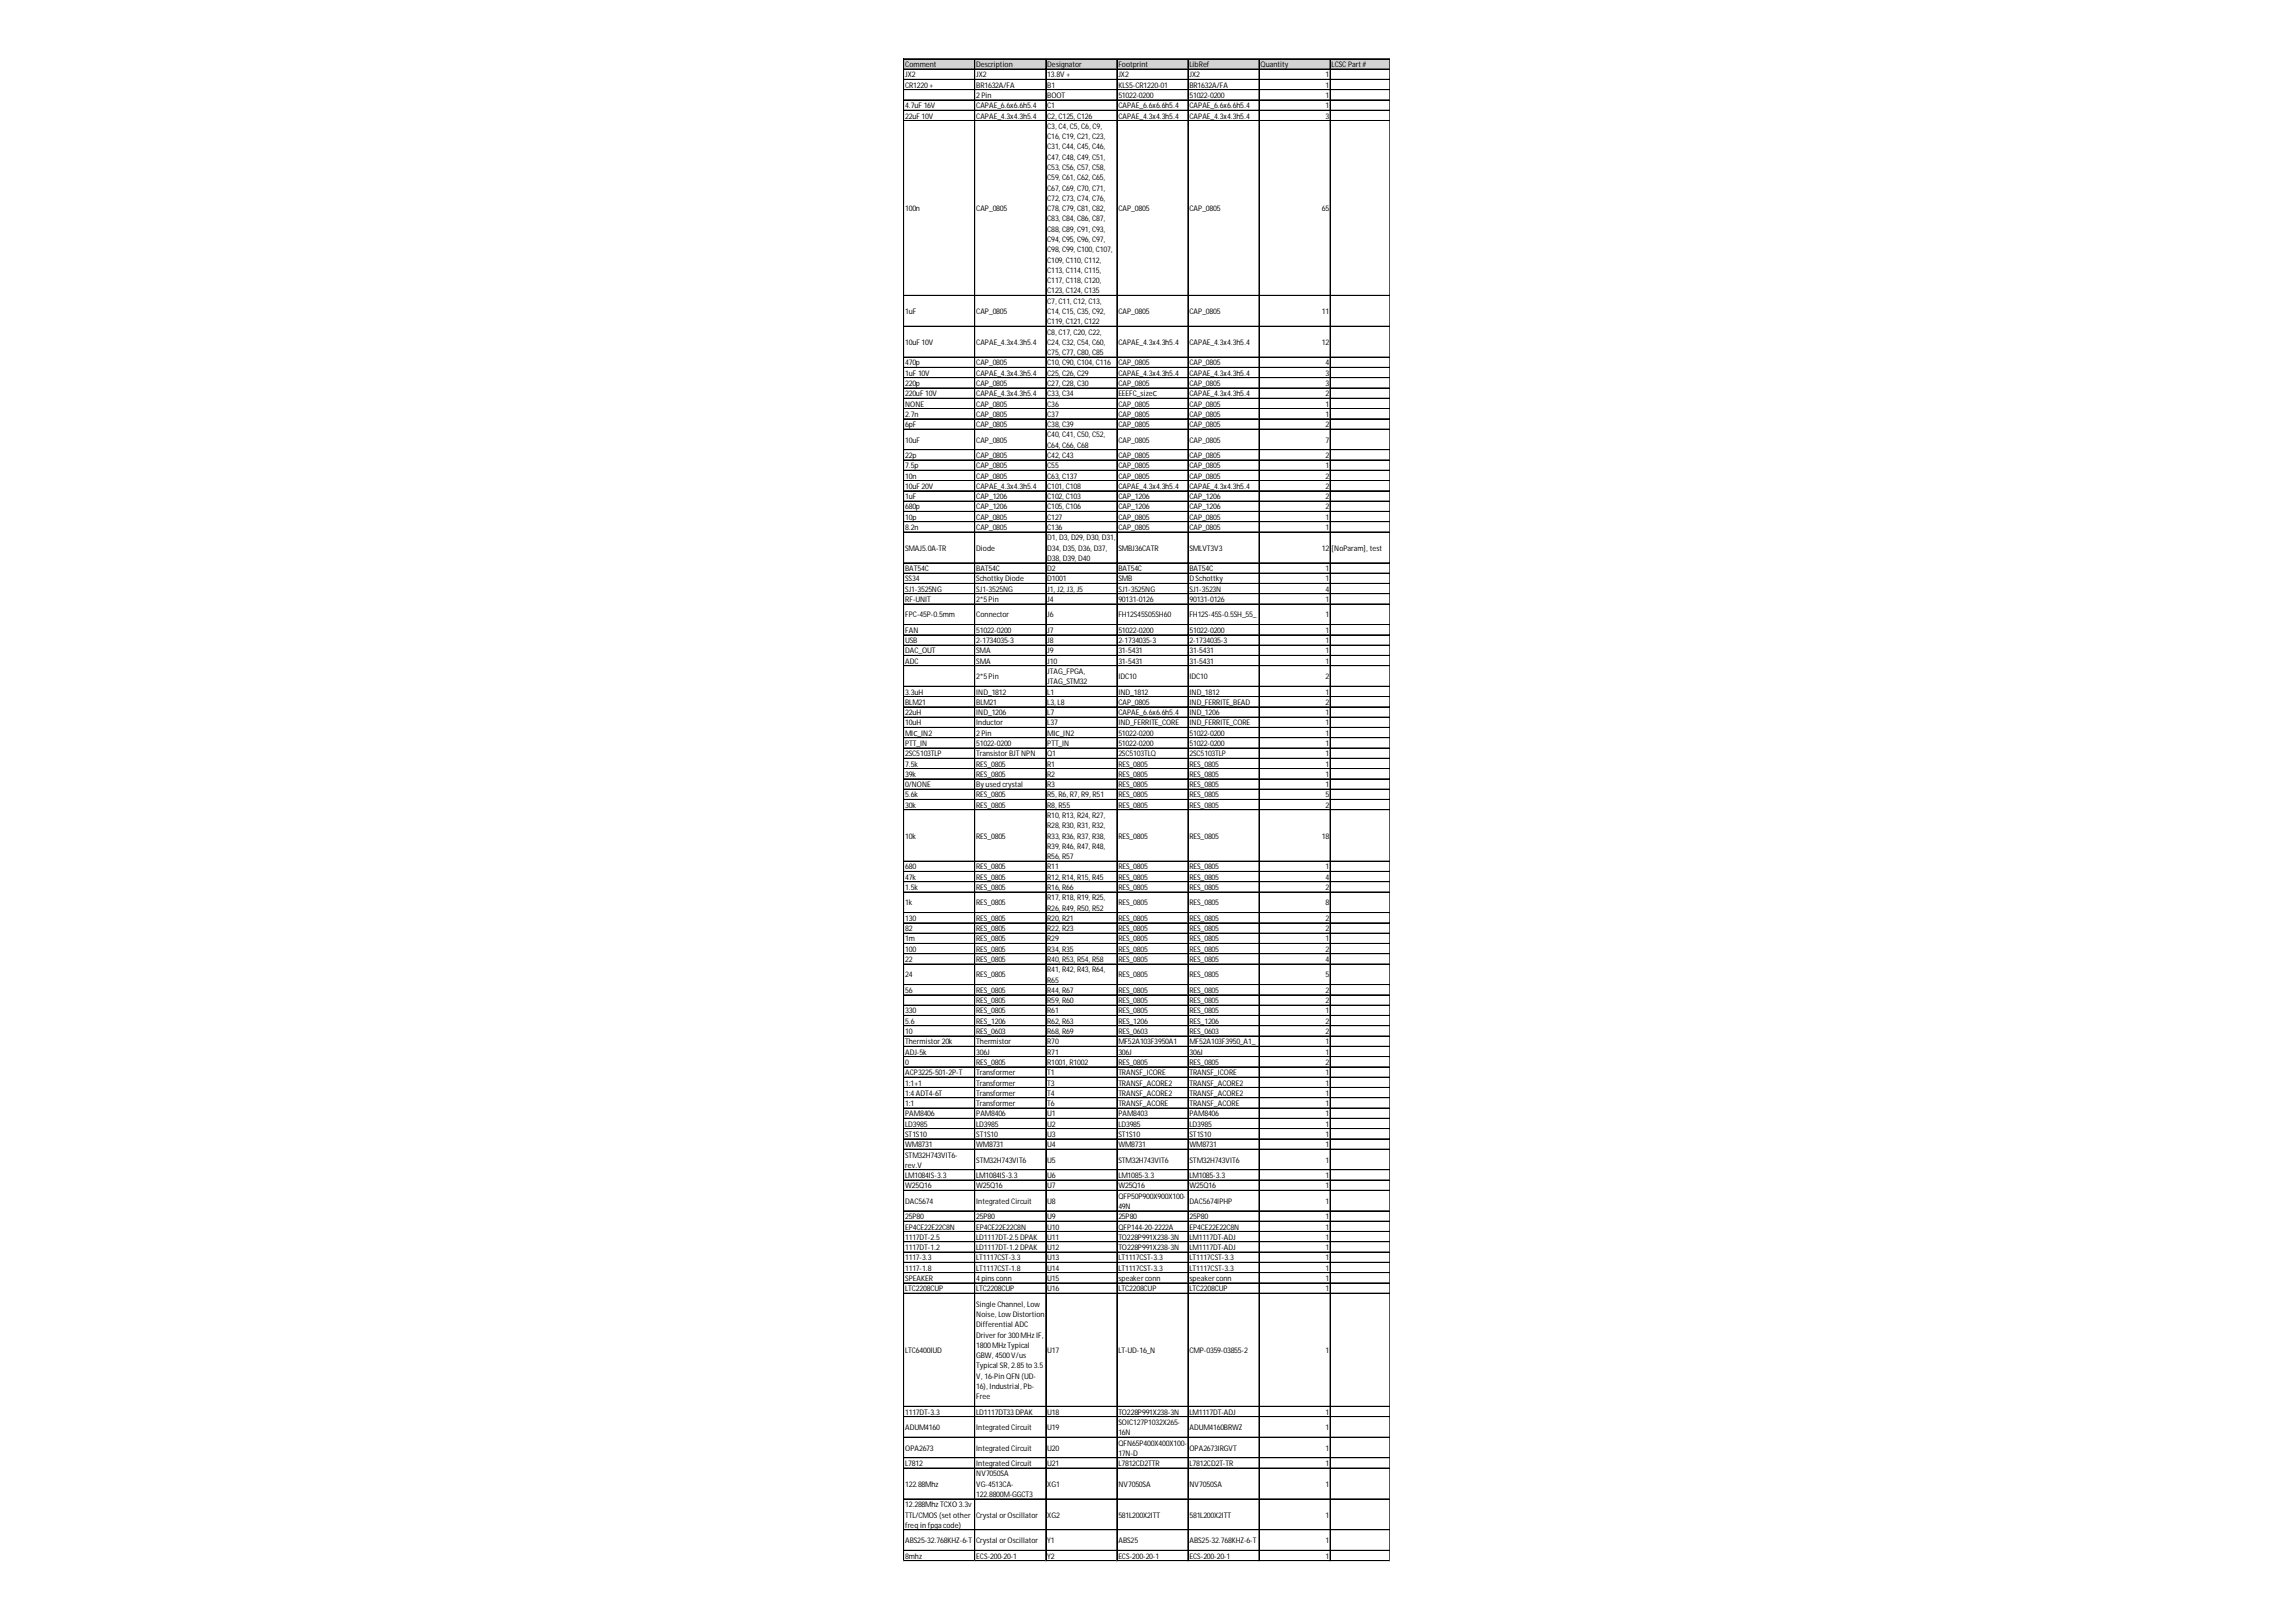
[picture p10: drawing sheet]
<svg xmlns="http://www.w3.org/2000/svg" width="297mm" height="210mm" viewBox="0 0 297 210" stroke-linecap="round" stroke-linejoin="round" font-family="sans-serif">
<defs><g id="words">
<g font-size="1">
<text x="117.1" y="8.7">Comment</text>
<text x="117.1" y="10">JX2</text>
<text x="117.1" y="11.3">CR1220+</text>
<text x="126.3" y="8.7">Description</text>
<text x="126.3" y="10">JX2</text>
<text x="126.3" y="11.3">BR1632A/FA</text>
<text x="135.5" y="8.7">Designator</text>
<text x="135.5" y="10">13.8V+</text>
<text x="135.5" y="11.3">B1</text>
<text x="144.7" y="8.7">Footprint</text>
<text x="144.7" y="10">JX2</text>
<text x="144.7" y="11.3">KLS5-CR1220-01</text>
<text x="153.9" y="8.7">LibRef</text>
<text x="153.9" y="10">JX2</text>
<text x="153.9" y="11.3">BR1632A/FA</text>
<text x="163.1" y="8.7">Quantity</text>
<text x="171.5" y="10">1</text>
<text x="171.5" y="11.3">1</text>
<text x="172.3" y="8.7">LCSCPart#</text>
<text x="117.1" y="14">4.7uF16V</text>
<text x="117.1" y="15.3">22uF10V</text>
<text x="126.3" y="12.7">2Pin</text>
<text x="126.3" y="14">CAPAE_6.6x6.6h5.4</text>
<text x="126.3" y="15.3">CAPAE_4.3x4.3h5.4</text>
<text x="135.5" y="12.7">BOOT</text>
<text x="135.5" y="14">C1</text>
<text x="135.5" y="15.3">C2, C125, C126</text>
<text x="135.5" y="16.7">C3, C4, C5, C6, C9,</text>
<text x="144.7" y="12.7">51022-0200</text>
<text x="144.7" y="14">CAPAE_6.6x6.6h5.4</text>
<text x="144.7" y="15.3">CAPAE_4.3x4.3h5.4</text>
<text x="153.9" y="12.7">51022-0200</text>
<text x="153.9" y="14">CAPAE_6.6x6.6h5.4</text>
<text x="153.9" y="15.3">CAPAE_4.3x4.3h5.4</text>
<text x="171.5" y="12.7">1</text>
<text x="171.5" y="14">1</text>
<text x="171.5" y="15.3">3</text>
<text x="135.5" y="18">C16, C19, C21, C23,</text>
<text x="135.5" y="19.3">C31, C44, C45, C46,</text>
<text x="135.5" y="20.7">C47, C48, C49, C51,</text>
<text x="135.5" y="22">C53, C56, C57, C58,</text>
<text x="135.5" y="23.3">C59, C61, C62, C65,</text>
<text x="117.1" y="27.3">100n</text>
<text x="126.3" y="27.3">CAP_0805</text>
<text x="135.5" y="24.7">C67, C69, C70, C71,</text>
<text x="135.5" y="26">C72, C73, C74, C76,</text>
<text x="135.5" y="27.3">C78, C79, C81, C82,</text>
<text x="135.5" y="28.7">C83, C84, C86, C87,</text>
<text x="135.5" y="30">C88, C89, C91, C93,</text>
<text x="144.7" y="27.3">CAP_0805</text>
<text x="153.9" y="27.3">CAP_0805</text>
<text x="171" y="27.3">65</text>
<text x="135.5" y="31.3">C94, C95, C96, C97,</text>
<text x="135.5" y="32.6">C98, C99, C100, C107,</text>
<text x="135.5" y="34">C109, C110, C112,</text>
<text x="135.5" y="35.3">C113, C114, C115,</text>
<text x="117.1" y="40.6">1uF</text>
<text x="126.3" y="40.6">CAP_0805</text>
<text x="135.5" y="36.6">C117, C118, C120,</text>
<text x="135.5" y="38">C123, C124, C135</text>
<text x="135.5" y="39.3">C7, C11, C12, C13,</text>
<text x="135.5" y="40.6">C14, C15, C35, C92,</text>
<text x="135.5" y="42">C119, C121, C122</text>
<text x="144.7" y="40.6">CAP_0805</text>
<text x="153.9" y="40.6">CAP_0805</text>
<text x="171" y="40.6">11</text>
<text x="117.1" y="44.6">10uF10V</text>
<text x="117.1" y="47.3">470p</text>
<text x="126.3" y="44.6">CAPAE_4.3x4.3h5.4</text>
<text x="126.3" y="47.3">CAP_0805</text>
<text x="135.5" y="43.3">C8, C17, C20, C22,</text>
<text x="135.5" y="44.6">C24, C32, C54, C60,</text>
<text x="135.5" y="46">C75, C77, C80, C85</text>
<text x="135.5" y="47.3">C10, C90, C104, C116</text>
<text x="144.7" y="44.6">CAPAE_4.3x4.3h5.4</text>
<text x="144.7" y="47.3">CAP_0805</text>
<text x="153.9" y="44.6">CAPAE_4.3x4.3h5.4</text>
<text x="153.9" y="47.3">CAP_0805</text>
<text x="171" y="44.6">12</text>
<text x="171.5" y="47.3">4</text>
<text x="117.1" y="48.6">1uF10V</text>
<text x="117.1" y="50">220p</text>
<text x="117.1" y="51.3">220uF10V</text>
<text x="117.1" y="52.6">NONE</text>
<text x="117.1" y="53.9">2.7n</text>
<text x="126.3" y="48.6">CAPAE_4.3x4.3h5.4</text>
<text x="126.3" y="50">CAP_0805</text>
<text x="126.3" y="51.3">CAPAE_4.3x4.3h5.4</text>
<text x="126.3" y="52.6">CAP_0805</text>
<text x="126.3" y="53.9">CAP_0805</text>
<text x="135.5" y="48.6">C25, C26, C29</text>
<text x="135.5" y="50">C27, C28, C30</text>
<text x="135.5" y="51.3">C33, C34</text>
<text x="135.5" y="52.6">C36</text>
<text x="135.5" y="53.9">C37</text>
<text x="144.7" y="48.6">CAPAE_4.3x4.3h5.4</text>
<text x="144.7" y="50">CAP_0805</text>
<text x="144.7" y="51.3">EEEFC_sizeС</text>
<text x="144.7" y="52.6">CAP_0805</text>
<text x="144.7" y="53.9">CAP_0805</text>
<text x="153.9" y="48.6">CAPAE_4.3x4.3h5.4</text>
<text x="153.9" y="50">CAP_0805</text>
<text x="153.9" y="51.3">CAPAE_4.3x4.3h5.4</text>
<text x="153.9" y="52.6">CAP_0805</text>
<text x="153.9" y="53.9">CAP_0805</text>
<text x="171.5" y="48.6">3</text>
<text x="171.5" y="50">3</text>
<text x="171.5" y="51.3">2</text>
<text x="171.5" y="52.6">1</text>
<text x="171.5" y="53.9">1</text>
<text x="117.1" y="55.3">6pF</text>
<text x="117.1" y="57.3">10uF</text>
<text x="117.1" y="59.3">22p</text>
<text x="126.3" y="55.3">CAP_0805</text>
<text x="126.3" y="57.3">CAP_0805</text>
<text x="126.3" y="59.3">CAP_0805</text>
<text x="135.5" y="55.3">C38, C39</text>
<text x="135.5" y="56.6">C40, C41, C50, C52,</text>
<text x="135.5" y="57.9">C64, C66, C68</text>
<text x="135.5" y="59.3">C42, C43</text>
<text x="144.7" y="55.3">CAP_0805</text>
<text x="144.7" y="57.3">CAP_0805</text>
<text x="144.7" y="59.3">CAP_0805</text>
<text x="153.9" y="55.3">CAP_0805</text>
<text x="153.9" y="57.3">CAP_0805</text>
<text x="153.9" y="59.3">CAP_0805</text>
<text x="171.5" y="55.3">2</text>
<text x="171.5" y="57.3">7</text>
<text x="171.5" y="59.3">2</text>
<text x="117.1" y="60.6">7.5p</text>
<text x="117.1" y="61.9">10n</text>
<text x="117.1" y="63.3">10uF20V</text>
<text x="117.1" y="64.6">1uF</text>
<text x="117.1" y="65.9">680p</text>
<text x="126.3" y="60.6">CAP_0805</text>
<text x="126.3" y="61.9">CAP_0805</text>
<text x="126.3" y="63.3">CAPAE_4.3x4.3h5.4</text>
<text x="126.3" y="64.6">CAP_1206</text>
<text x="126.3" y="65.9">CAP_1206</text>
<text x="135.5" y="60.6">C55</text>
<text x="135.5" y="61.9">C63, C137</text>
<text x="135.5" y="63.3">C101, C108</text>
<text x="135.5" y="64.6">C102, C103</text>
<text x="135.5" y="65.9">C105, C106</text>
<text x="144.7" y="60.6">CAP_0805</text>
<text x="144.7" y="61.9">CAP_0805</text>
<text x="144.7" y="63.3">CAPAE_4.3x4.3h5.4</text>
<text x="144.7" y="64.6">CAP_1206</text>
<text x="144.7" y="65.9">CAP_1206</text>
<text x="153.9" y="60.6">CAP_0805</text>
<text x="153.9" y="61.9">CAP_0805</text>
<text x="153.9" y="63.3">CAPAE_4.3x4.3h5.4</text>
<text x="153.9" y="64.6">CAP_1206</text>
<text x="153.9" y="65.9">CAP_1206</text>
<text x="171.5" y="60.6">1</text>
<text x="171.5" y="61.9">2</text>
<text x="171.5" y="63.3">2</text>
<text x="171.5" y="64.6">2</text>
<text x="171.5" y="65.9">2</text>
<text x="117.1" y="67.3">10p</text>
<text x="117.1" y="68.6">8.2n</text>
<text x="117.1" y="71.3">SMAJ5.0A-TR</text>
<text x="126.3" y="67.3">CAP_0805</text>
<text x="126.3" y="68.6">CAP_0805</text>
<text x="126.3" y="71.3">Diode</text>
<text x="135.5" y="67.3">C127</text>
<text x="135.5" y="68.6">C136</text>
<text x="135.5" y="69.9">D1, D3, D29, D30, D31,</text>
<text x="135.5" y="71.3">D34, D35, D36, D37,</text>
<text x="144.7" y="67.3">CAP_0805</text>
<text x="144.7" y="68.6">CAP_0805</text>
<text x="144.7" y="71.3">SMBJ36CATR</text>
<text x="153.9" y="67.3">CAP_0805</text>
<text x="153.9" y="68.6">CAP_0805</text>
<text x="153.9" y="71.3">SMLVT3V3</text>
<text x="171" y="71.3">12</text>
<text x="171.5" y="67.3">1</text>
<text x="171.5" y="68.6">1</text>
<text x="172.3" y="71.3">[NoParam], test</text>
<text x="117.1" y="73.9">BAT54C</text>
<text x="117.1" y="75.2">SS34</text>
<text x="117.1" y="76.6">SJ1-3525NG</text>
<text x="117.1" y="77.9">RF-UNIT</text>
<text x="126.3" y="73.9">BAT54C</text>
<text x="126.3" y="75.2">SchottkyDiode</text>
<text x="126.3" y="76.6">SJ1-3525NG</text>
<text x="126.3" y="77.9">2*5Pin</text>
<text x="135.5" y="72.6">D38, D39, D40</text>
<text x="135.5" y="73.9">D2</text>
<text x="135.5" y="75.2">D1001</text>
<text x="135.5" y="76.6">J1, J2, J3, J5</text>
<text x="135.5" y="77.9">J4</text>
<text x="144.7" y="73.9">BAT54C</text>
<text x="144.7" y="75.2">SMB</text>
<text x="144.7" y="76.6">SJ1-3525NG</text>
<text x="144.7" y="77.9">90131-0126</text>
<text x="153.9" y="73.9">BAT54C</text>
<text x="153.9" y="75.2">DSchottky</text>
<text x="153.9" y="76.6">SJ1-3523N</text>
<text x="153.9" y="77.9">90131-0126</text>
<text x="171.5" y="73.9">1</text>
<text x="171.5" y="75.2">1</text>
<text x="171.5" y="76.6">4</text>
<text x="171.5" y="77.9">1</text>
<text x="117.1" y="79.9">FPC-45P-0.5mm</text>
<text x="117.1" y="81.9">FAN</text>
<text x="117.1" y="83.2">USB</text>
<text x="126.3" y="79.9">Connector</text>
<text x="126.3" y="81.9">51022-0200</text>
<text x="126.3" y="83.2">2-1734035-3</text>
<text x="135.5" y="79.9">J6</text>
<text x="135.5" y="81.9">J7</text>
<text x="135.5" y="83.2">J8</text>
<text x="144.7" y="79.9">FH12S45S05SH60</text>
<text x="144.7" y="81.9">51022-0200</text>
<text x="144.7" y="83.2">2-1734035-3</text>
<text x="153.9" y="79.9">FH12S-45S-0.5SH_55_</text>
<text x="153.9" y="81.9">51022-0200</text>
<text x="153.9" y="83.2">2-1734035-3</text>
<text x="171.5" y="79.9">1</text>
<text x="171.5" y="81.9">1</text>
<text x="171.5" y="83.2">1</text>
<text x="117.1" y="84.6">DAC_OUT</text>
<text x="117.1" y="85.9">ADC</text>
<text x="117.1" y="89.9">3.3uH</text>
<text x="126.3" y="84.6">SMA</text>
<text x="126.3" y="85.9">SMA</text>
<text x="126.3" y="87.9">2*5Pin</text>
<text x="126.3" y="89.9">IND_1812</text>
<text x="135.5" y="84.6">J9</text>
<text x="135.5" y="85.9">J10</text>
<text x="135.5" y="87.2">JTAG_FPGA,</text>
<text x="135.5" y="88.6">JTAG_STM32</text>
<text x="135.5" y="89.9">L1</text>
<text x="144.7" y="84.6">31-5431</text>
<text x="144.7" y="85.9">31-5431</text>
<text x="144.7" y="87.9">IDC10</text>
<text x="144.7" y="89.9">IND_1812</text>
<text x="153.9" y="84.6">31-5431</text>
<text x="153.9" y="85.9">31-5431</text>
<text x="153.9" y="87.9">IDC10</text>
<text x="153.9" y="89.9">IND_1812</text>
<text x="171.5" y="84.6">1</text>
<text x="171.5" y="85.9">1</text>
<text x="171.5" y="87.9">2</text>
<text x="171.5" y="89.9">1</text>
<text x="117.1" y="91.2">BLM21</text>
<text x="117.1" y="92.6">22uH</text>
<text x="117.1" y="93.9">10uH</text>
<text x="117.1" y="95.2">MIС_IN2</text>
<text x="126.3" y="91.2">BLM21</text>
<text x="126.3" y="92.6">IND_1206</text>
<text x="126.3" y="93.9">Inductor</text>
<text x="126.3" y="95.2">2Pin</text>
<text x="135.5" y="91.2">L3, L8</text>
<text x="135.5" y="92.6">L7</text>
<text x="135.5" y="93.9">L37</text>
<text x="135.5" y="95.2">MIС_IN2</text>
<text x="144.7" y="91.2">CAP_0805</text>
<text x="144.7" y="92.6">CAPAE_6.6x6.6h5.4</text>
<text x="144.7" y="93.9">IND_FERRITE_CORE</text>
<text x="144.7" y="95.2">51022-0200</text>
<text x="153.9" y="91.2">IND_FERRITE_BEAD</text>
<text x="153.9" y="92.6">IND_1206</text>
<text x="153.9" y="93.9">IND_FERRITE_CORE</text>
<text x="153.9" y="95.2">51022-0200</text>
<text x="171.5" y="91.2">2</text>
<text x="171.5" y="92.6">1</text>
<text x="171.5" y="93.9">1</text>
<text x="171.5" y="95.2">1</text>
<text x="117.1" y="96.5">PTT_IN</text>
<text x="117.1" y="97.9">2SC5103TLP</text>
<text x="117.1" y="99.2">7.5k</text>
<text x="117.1" y="100.5">39k</text>
<text x="117.1" y="101.9">0/NONE</text>
<text x="126.3" y="96.5">51022-0200</text>
<text x="126.3" y="97.9">TransistorBJTNPN</text>
<text x="126.3" y="99.2">RES_0805</text>
<text x="126.3" y="100.5">RES_0805</text>
<text x="126.3" y="101.9">Byusedcrystal</text>
<text x="135.5" y="96.5">PTT_IN</text>
<text x="135.5" y="97.9">Q1</text>
<text x="135.5" y="99.2">R1</text>
<text x="135.5" y="100.5">R2</text>
<text x="135.5" y="101.9">R3</text>
<text x="144.7" y="96.5">51022-0200</text>
<text x="144.7" y="97.9">2SC5103TLQ</text>
<text x="144.7" y="99.2">RES_0805</text>
<text x="144.7" y="100.5">RES_0805</text>
<text x="144.7" y="101.9">RES_0805</text>
<text x="153.9" y="96.5">51022-0200</text>
<text x="153.9" y="97.9">2SC5103TLP</text>
<text x="153.9" y="99.2">RES_0805</text>
<text x="153.9" y="100.5">RES_0805</text>
<text x="153.9" y="101.9">RES_0805</text>
<text x="171.5" y="96.5">1</text>
<text x="171.5" y="97.9">1</text>
<text x="171.5" y="99.2">1</text>
<text x="171.5" y="100.5">1</text>
<text x="171.5" y="101.9">1</text>
<text x="117.1" y="103.2">5.6k</text>
<text x="117.1" y="104.5">30k</text>
<text x="126.3" y="103.2">RES_0805</text>
<text x="126.3" y="104.5">RES_0805</text>
<text x="135.5" y="103.2">R5, R6, R7, R9, R51</text>
<text x="135.5" y="104.5">R8, R55</text>
<text x="135.5" y="105.9">R10, R13, R24, R27,</text>
<text x="135.5" y="107.2">R28, R30, R31, R32,</text>
<text x="144.7" y="103.2">RES_0805</text>
<text x="144.7" y="104.5">RES_0805</text>
<text x="153.9" y="103.2">RES_0805</text>
<text x="153.9" y="104.5">RES_0805</text>
<text x="171.5" y="103.2">5</text>
<text x="171.5" y="104.5">2</text>
<text x="117.1" y="108.5">10k</text>
<text x="117.1" y="112.5">680</text>
<text x="117.1" y="113.9">47k</text>
<text x="126.3" y="108.5">RES_0805</text>
<text x="126.3" y="112.5">RES_0805</text>
<text x="126.3" y="113.9">RES_0805</text>
<text x="135.5" y="108.5">R33, R36, R37, R38,</text>
<text x="135.5" y="109.9">R39, R46, R47, R48,</text>
<text x="135.5" y="111.2">R56, R57</text>
<text x="135.5" y="112.5">R11</text>
<text x="135.5" y="113.9">R12, R14, R15, R45</text>
<text x="144.7" y="108.5">RES_0805</text>
<text x="144.7" y="112.5">RES_0805</text>
<text x="144.7" y="113.9">RES_0805</text>
<text x="153.9" y="108.5">RES_0805</text>
<text x="153.9" y="112.5">RES_0805</text>
<text x="153.9" y="113.9">RES_0805</text>
<text x="171" y="108.5">18</text>
<text x="171.5" y="112.5">1</text>
<text x="171.5" y="113.9">4</text>
<text x="117.1" y="115.2">1.5k</text>
<text x="117.1" y="117.2">1k</text>
<text x="117.1" y="119.2">130</text>
<text x="126.3" y="115.2">RES_0805</text>
<text x="126.3" y="117.2">RES_0805</text>
<text x="126.3" y="119.2">RES_0805</text>
<text x="135.5" y="115.2">R16, R66</text>
<text x="135.5" y="116.5">R17, R18, R19, R25,</text>
<text x="135.5" y="117.8">R26, R49, R50, R52</text>
<text x="135.5" y="119.2">R20, R21</text>
<text x="144.7" y="115.2">RES_0805</text>
<text x="144.7" y="117.2">RES_0805</text>
<text x="144.7" y="119.2">RES_0805</text>
<text x="153.9" y="115.2">RES_0805</text>
<text x="153.9" y="117.2">RES_0805</text>
<text x="153.9" y="119.2">RES_0805</text>
<text x="171.5" y="115.2">2</text>
<text x="171.5" y="117.2">8</text>
<text x="171.5" y="119.2">2</text>
<text x="117.1" y="120.5">82</text>
<text x="117.1" y="121.8">1m</text>
<text x="117.1" y="123.2">100</text>
<text x="117.1" y="124.5">22</text>
<text x="126.3" y="120.5">RES_0805</text>
<text x="126.3" y="121.8">RES_0805</text>
<text x="126.3" y="123.2">RES_0805</text>
<text x="126.3" y="124.5">RES_0805</text>
<text x="135.5" y="120.5">R22, R23</text>
<text x="135.5" y="121.8">R29</text>
<text x="135.5" y="123.2">R34, R35</text>
<text x="135.5" y="124.5">R40, R53, R54, R58</text>
<text x="135.5" y="125.8">R41, R42, R43, R64,</text>
<text x="144.7" y="120.5">RES_0805</text>
<text x="144.7" y="121.8">RES_0805</text>
<text x="144.7" y="123.2">RES_0805</text>
<text x="144.7" y="124.5">RES_0805</text>
<text x="153.9" y="120.5">RES_0805</text>
<text x="153.9" y="121.8">RES_0805</text>
<text x="153.9" y="123.2">RES_0805</text>
<text x="153.9" y="124.5">RES_0805</text>
<text x="171.5" y="120.5">2</text>
<text x="171.5" y="121.8">1</text>
<text x="171.5" y="123.2">2</text>
<text x="171.5" y="124.5">4</text>
<text x="117.1" y="126.5">24</text>
<text x="117.1" y="128.5">56</text>
<text x="117.1" y="131.2">330</text>
<text x="126.3" y="126.5">RES_0805</text>
<text x="126.3" y="128.5">RES_0805</text>
<text x="126.3" y="129.8">RES_0805</text>
<text x="126.3" y="131.2">RES_0805</text>
<text x="135.5" y="127.2">R65</text>
<text x="135.5" y="128.5">R44, R67</text>
<text x="135.5" y="129.8">R59, R60</text>
<text x="135.5" y="131.2">R61</text>
<text x="144.7" y="126.5">RES_0805</text>
<text x="144.7" y="128.5">RES_0805</text>
<text x="144.7" y="129.8">RES_0805</text>
<text x="144.7" y="131.2">RES_0805</text>
<text x="153.9" y="126.5">RES_0805</text>
<text x="153.9" y="128.5">RES_0805</text>
<text x="153.9" y="129.8">RES_0805</text>
<text x="153.9" y="131.2">RES_0805</text>
<text x="171.5" y="126.5">5</text>
<text x="171.5" y="128.5">2</text>
<text x="171.5" y="129.8">2</text>
<text x="171.5" y="131.2">1</text>
<text x="117.1" y="132.5">5.6</text>
<text x="117.1" y="133.8">10</text>
<text x="117.1" y="135.1">Thermistor20k</text>
<text x="117.1" y="136.5">ADJ-5k</text>
<text x="117.1" y="137.8">0</text>
<text x="126.3" y="132.5">RES_1206</text>
<text x="126.3" y="133.8">RES_0603</text>
<text x="126.3" y="135.1">Thermistor</text>
<text x="126.3" y="136.5">306J</text>
<text x="126.3" y="137.8">RES_0805</text>
<text x="135.5" y="132.5">R62, R63</text>
<text x="135.5" y="133.8">R68, R69</text>
<text x="135.5" y="135.1">R70</text>
<text x="135.5" y="136.5">R71</text>
<text x="135.5" y="137.8">R1001, R1002</text>
<text x="144.7" y="132.5">RES_1206</text>
<text x="144.7" y="133.8">RES_0603</text>
<text x="144.7" y="135.1">MF52A103F3950A1</text>
<text x="144.7" y="136.5">306J</text>
<text x="144.7" y="137.8">RES_0805</text>
<text x="153.9" y="132.5">RES_1206</text>
<text x="153.9" y="133.8">RES_0603</text>
<text x="153.9" y="135.1">MF52A103F3950_A1_</text>
<text x="153.9" y="136.5">306J</text>
<text x="153.9" y="137.8">RES_0805</text>
<text x="171.5" y="132.5">2</text>
<text x="171.5" y="133.8">2</text>
<text x="171.5" y="135.1">1</text>
<text x="171.5" y="136.5">1</text>
<text x="171.5" y="137.8">2</text>
<text x="117.1" y="139.1">ACP3225-501-2P-T</text>
<text x="117.1" y="140.5">1:1+1</text>
<text x="117.1" y="141.8">1:4ADT4-6T</text>
<text x="117.1" y="143.1">1:1</text>
<text x="126.3" y="139.1">Transformer</text>
<text x="126.3" y="140.5">Transformer</text>
<text x="126.3" y="141.8">Transformer</text>
<text x="126.3" y="143.1">Transformer</text>
<text x="135.5" y="139.1">T1</text>
<text x="135.5" y="140.5">T3</text>
<text x="135.5" y="141.8">T4</text>
<text x="135.5" y="143.1">T6</text>
<text x="144.7" y="139.1">TRANSF_ICORE</text>
<text x="144.7" y="140.5">TRANSF_ACORE2</text>
<text x="144.7" y="141.8">TRANSF_ACORE2</text>
<text x="144.7" y="143.1">TRANSF_ACORE</text>
<text x="153.9" y="139.1">TRANSF_ICORE</text>
<text x="153.9" y="140.5">TRANSF_ACORE2</text>
<text x="153.9" y="141.8">TRANSF_ACORE2</text>
<text x="153.9" y="143.1">TRANSF_ACORE</text>
<text x="171.5" y="139.1">1</text>
<text x="171.5" y="140.5">1</text>
<text x="171.5" y="141.8">1</text>
<text x="171.5" y="143.1">1</text>
<text x="117.1" y="144.5">PAM8406</text>
<text x="117.1" y="145.8">LD3985</text>
<text x="117.1" y="147.1">ST1S10</text>
<text x="117.1" y="148.5">WM8731</text>
<text x="117.1" y="149.8">STM32H743VIT6-</text>
<text x="126.3" y="144.5">PAM8406</text>
<text x="126.3" y="145.8">LD3985</text>
<text x="126.3" y="147.1">ST1S10</text>
<text x="126.3" y="148.5">WM8731</text>
<text x="135.5" y="144.5">U1</text>
<text x="135.5" y="145.8">U2</text>
<text x="135.5" y="147.1">U3</text>
<text x="135.5" y="148.5">U4</text>
<text x="144.7" y="144.5">PAM8403</text>
<text x="144.7" y="145.8">LD3985</text>
<text x="144.7" y="147.1">ST1S10</text>
<text x="144.7" y="148.5">WM8731</text>
<text x="153.9" y="144.5">PAM8406</text>
<text x="153.9" y="145.8">LD3985</text>
<text x="153.9" y="147.1">ST1S10</text>
<text x="153.9" y="148.5">WM8731</text>
<text x="171.5" y="144.5">1</text>
<text x="171.5" y="145.8">1</text>
<text x="171.5" y="147.1">1</text>
<text x="171.5" y="148.5">1</text>
<text x="117.1" y="151.1">rev.V</text>
<text x="117.1" y="152.5">LM1084IS-3.3</text>
<text x="117.1" y="153.8">W25Q16</text>
<text x="117.1" y="155.8">DAC5674</text>
<text x="126.3" y="150.5">STM32H743VIT6</text>
<text x="126.3" y="152.5">LM1084IS-3.3</text>
<text x="126.3" y="153.8">W25Q16</text>
<text x="126.3" y="155.8">IntegratedCircuit</text>
<text x="135.5" y="150.5">U5</text>
<text x="135.5" y="152.5">U6</text>
<text x="135.5" y="153.8">U7</text>
<text x="135.5" y="155.8">U8</text>
<text x="144.7" y="150.5">STM32H743VIT6</text>
<text x="144.7" y="152.5">LM1085-3.3</text>
<text x="144.7" y="153.8">W25Q16</text>
<text x="144.7" y="155.1">QFP50P900X900X100-</text>
<text x="153.9" y="150.5">STM32H743VIT6</text>
<text x="153.9" y="152.5">LM1085-3.3</text>
<text x="153.9" y="153.8">W25Q16</text>
<text x="153.9" y="155.8">DAC5674IPHP</text>
<text x="171.5" y="150.5">1</text>
<text x="171.5" y="152.5">1</text>
<text x="171.5" y="153.8">1</text>
<text x="171.5" y="155.8">1</text>
<text x="117.1" y="157.8">25P80</text>
<text x="117.1" y="159.1">EP4CE22E22C8N</text>
<text x="117.1" y="160.4">1117DT-2.5</text>
<text x="117.1" y="161.8">1117DT-1.2</text>
<text x="126.3" y="157.8">25P80</text>
<text x="126.3" y="159.1">EP4CE22E22C8N</text>
<text x="126.3" y="160.4">LD1117DT-2.5DPAK</text>
<text x="126.3" y="161.8">LD1117DT-1.2DPAK</text>
<text x="135.5" y="157.8">U9</text>
<text x="135.5" y="159.1">U10</text>
<text x="135.5" y="160.4">U11</text>
<text x="135.5" y="161.8">U12</text>
<text x="144.7" y="156.4">49N</text>
<text x="144.7" y="157.8">25P80</text>
<text x="144.7" y="159.1">QFP144-20-2222A</text>
<text x="144.7" y="160.4">TO228P991X238-3N</text>
<text x="144.7" y="161.8">TO228P991X238-3N</text>
<text x="153.9" y="157.8">25P80</text>
<text x="153.9" y="159.1">EP4CE22E22C8N</text>
<text x="153.9" y="160.4">LM1117DT-ADJ</text>
<text x="153.9" y="161.8">LM1117DT-ADJ</text>
<text x="171.5" y="157.8">1</text>
<text x="171.5" y="159.1">1</text>
<text x="171.5" y="160.4">1</text>
<text x="171.5" y="161.8">1</text>
<text x="117.1" y="163.1">1117-3.3</text>
<text x="117.1" y="164.4">1117-1.8</text>
<text x="117.1" y="165.8">SPEAKER</text>
<text x="117.1" y="167.1">LTC2208CUP</text>
<text x="126.3" y="163.1">LT1117CST-3.3</text>
<text x="126.3" y="164.4">LT1117CST-1.8</text>
<text x="126.3" y="165.8">4pinsconn</text>
<text x="126.3" y="167.1">LTC2208CUP</text>
<text x="135.5" y="163.1">U13</text>
<text x="135.5" y="164.4">U14</text>
<text x="135.5" y="165.8">U15</text>
<text x="135.5" y="167.1">U16</text>
<text x="144.7" y="163.1">LT1117CST-3.3</text>
<text x="144.7" y="164.4">LT1117CST-3.3</text>
<text x="144.7" y="165.8">speakerconn</text>
<text x="144.7" y="167.1">LTC2208CUP</text>
<text x="153.9" y="163.1">LT1117CST-3.3</text>
<text x="153.9" y="164.4">LT1117CST-3.3</text>
<text x="153.9" y="165.8">speakerconn</text>
<text x="153.9" y="167.1">LTC2208CUP</text>
<text x="171.5" y="163.1">1</text>
<text x="171.5" y="164.4">1</text>
<text x="171.5" y="165.8">1</text>
<text x="171.5" y="167.1">1</text>
<text x="126.3" y="169.1">SingleChannel, Low</text>
<text x="126.3" y="170.4">Noise, LowDistortion</text>
<text x="126.3" y="171.8">Differential ADC</text>
<text x="126.3" y="173.1">Driverfor300MHzIF,</text>
<text x="117.1" y="175.1">LTC6400IUD</text>
<text x="126.3" y="174.4">1800MHzTypical</text>
<text x="126.3" y="175.8">GBW, 4500V/us</text>
<text x="126.3" y="177.1">Typical SR, 2.85to3.5</text>
<text x="126.3" y="178.4">V, 16-PinQFN (UD-</text>
<text x="126.3" y="179.7">16), Industrial, Pb-</text>
<text x="135.5" y="175.1">U17</text>
<text x="144.7" y="175.1">LT-UD-16_N</text>
<text x="153.9" y="175.1">CMP-0359-03855-2</text>
<text x="171.5" y="175.1">1</text>
<text x="117.1" y="183.1">1117DT-3.3</text>
<text x="117.1" y="185.1">ADUM4160</text>
<text x="126.3" y="181.1">Free</text>
<text x="126.3" y="183.1">LD1117DT33DPAK</text>
<text x="126.3" y="185.1">IntegratedCircuit</text>
<text x="135.5" y="183.1">U18</text>
<text x="135.5" y="185.1">U19</text>
<text x="144.7" y="183.1">TO228P991X238-3N</text>
<text x="144.7" y="184.4">SOIC127P1032X265-</text>
<text x="144.7" y="185.7">16N</text>
<text x="153.9" y="183.1">LM1117DT-ADJ</text>
<text x="153.9" y="185.1">ADUM4160BRWZ</text>
<text x="171.5" y="183.1">1</text>
<text x="171.5" y="185.1">1</text>
<text x="117.1" y="187.7">OPA2673</text>
<text x="117.1" y="189.7">L7812</text>
<text x="126.3" y="187.7">IntegratedCircuit</text>
<text x="126.3" y="189.7">IntegratedCircuit</text>
<text x="126.3" y="191.1">NV7050SA</text>
<text x="135.5" y="187.7">U20</text>
<text x="135.5" y="189.7">U21</text>
<text x="144.7" y="187.1">QFN65P400X400X100-</text>
<text x="144.7" y="188.4">17N-D</text>
<text x="144.7" y="189.7">L7812CD2TTR</text>
<text x="153.9" y="187.7">OPA2673IRGVT</text>
<text x="153.9" y="189.7">L7812CD2T-TR</text>
<text x="171.5" y="187.7">1</text>
<text x="171.5" y="189.7">1</text>
<text x="117.1" y="192.4">122.88Mhz</text>
<text x="117.1" y="195.1">12.288MhzTCXO3.3v</text>
<text x="117.1" y="196.4">TTL/CMOS(setother</text>
<text x="117.1" y="197.7">freqinfpgacode)</text>
<text x="126.3" y="192.4">VG-4513CA-</text>
<text x="126.3" y="193.7">122.8800M-GGCT3</text>
<text x="126.3" y="196.4">Crystal orOscillator</text>
<text x="135.5" y="192.4">XG1</text>
<text x="135.5" y="196.4">XG2</text>
<text x="144.7" y="192.4">NV7050SA</text>
<text x="144.7" y="196.4">581L200X2ITT</text>
<text x="153.9" y="192.4">NV7050SA</text>
<text x="153.9" y="196.4">581L200X2ITT</text>
<text x="171.5" y="192.4">1</text>
<text x="171.5" y="196.4">1</text>
<text x="117.1" y="199.7">ABS25-32.768KHZ-6-T</text>
<text x="117.1" y="201.7">8mhz</text>
<text x="126.3" y="199.7">Crystal orOscillator</text>
<text x="126.3" y="201.7">ECS-200-20-1</text>
<text x="135.5" y="199.7">Y1</text>
<text x="135.5" y="201.7">Y2</text>
<text x="144.7" y="199.7">ABS25</text>
<text x="144.7" y="201.7">ECS-200-20-1</text>
<text x="153.9" y="199.7">ABS25-32.768KHZ-6-T</text>
<text x="153.9" y="201.7">ECS-200-20-1</text>
<text x="171.5" y="199.7">1</text>
<text x="171.5" y="201.7">1</text>
</g>
</g></defs>
<path d="M116.9 7.6h62.9v1.4h-62.9z" fill="#d3d3d3"/>
<g fill="none" stroke="#000" stroke-width=".13">
<path d="M116.9 7.6v194.4M117 7.6h62.8M117 8.9h62.8M117 9h62.8M117 10.3h62.8M117 11.6h62.8M117 12.9h62.8M117 13h62.8M117 14.3h62.8M117 15.6h62.8M126.1 7.7v194.3M135.3 7.7v194.3"/>
<path d="M144.5 7.7v194.3M153.7 7.7v194.3M162.9 7.7v194.3M172.1 7.7v194.3M117 38.2h62.8M117 38.3h62.8M117 42.2h62.8M117 46.2h62.8M117 47.5h62.8M117 47.6h62.8M117 48.9h62.8M117 50.2h62.8"/>
<path d="M117 51.5h62.8M117 51.6h62.8M117 52.9h62.8M117 54.2h62.8M117 55.5h62.8M117 55.6h62.8M117 58.2h62.8M117 59.5h62.8M117 59.6h62.8M117 60.9h62.8M117 62.2h62.8M117 63.5h62.8"/>
<path d="M117 64.8h62.8M117 64.9h62.8M117 66.2h62.8M117 67.5h62.8M117 68.8h62.8M117 68.9h62.8M117 72.8h62.8M117 72.9h62.8M117 74.2h62.8M117 75.5h62.8M117 76.8h62.8M117 76.9h62.8"/>
<path d="M117 78.2h62.8M117 80.8h62.8M117 80.9h62.8M117 82.1h62.8M117 82.2h62.8M117 83.5h62.8M117 84.8h62.8M117 86.1h62.8M117 86.2h62.8M117 88.8h62.8M117 90.1h62.8M117 90.2h62.8"/>
<path d="M117 91.5h62.8M117 92.8h62.8M117 94.1h62.8M117 94.2h62.8M117 95.5h62.8M117 96.8h62.8M117 98.1h62.8M117 98.2h62.8M117 99.5h62.8M117 100.8h62.8M117 102.1h62.8M117 102.2h62.8"/>
<path d="M117 103.4h62.8M117 103.5h62.8M117 104.8h62.8M117 111.4h62.8M117 111.5h62.8M117 112.8h62.8M117 114.1h62.8M117 115.4h62.8M117 115.5h62.8M117 118.1h62.8M117 119.4h62.8M117 119.5h62.8"/>
<path d="M117 120.8h62.8M117 122.1h62.8M117 123.4h62.8M117 123.5h62.8M117 124.7h62.8M117 124.8h62.8M117 127.4h62.8M117 128.7h62.8M117 128.8h62.8M117 130.1h62.8M117 131.4h62.8M117 132.7h62.8"/>
<path d="M117 132.8h62.8M117 134.1h62.8M117 135.4h62.8M117 136.7h62.8M117 136.8h62.8M117 138.1h62.8M117 139.4h62.8M117 140.7h62.8M117 140.8h62.8M117 142.1h62.8M117 143.4h62.8M117 144.7h62.8"/>
<path d="M117 146h62.8M117 146.1h62.8M117 147.4h62.8M117 148.7h62.8M117 151.4h62.8M117 152.7h62.8M117 154h62.8M117 154.1h62.8M117 156.7h62.8M117 158h62.8M117 158.1h62.8M117 159.4h62.8"/>
<path d="M117 160.7h62.8M117 162h62.8M117 162.1h62.8M117 163.4h62.8M117 164.7h62.8M117 166h62.8M117 167.3h62.8M117 167.4h62.8M117 182h62.8M117 183.3h62.8M117 183.4h62.8M117 186h62.8"/>
<path d="M117 188.6h62.8M117 188.7h62.8M117 190h62.8M117 194h62.8M117 198h62.8M117 200.6h62.8M117 200.7h62.8M117 202h62.8"/>
</g>
<path d="M116.9 202v.1" fill="none" stroke="#d4d4d4" stroke-width=".13"/>
<path d="M116.9 202l.1 .1z" fill="#d4d4d4"/>
<path d="M126.1 202v.1" fill="none" stroke="#d4d4d4" stroke-width=".13"/>
<path d="M126.1 202l.1 .1z" fill="#d4d4d4"/>
<path d="M135.3 202v.1" fill="none" stroke="#d4d4d4" stroke-width=".13"/>
<path d="M135.3 202l.1 .1z" fill="#d4d4d4"/>
<path d="M144.5 202v.1" fill="none" stroke="#d4d4d4" stroke-width=".13"/>
<path d="M144.5 202l.1 .1z" fill="#d4d4d4"/>
<path d="M153.7 202v.1" fill="none" stroke="#d4d4d4" stroke-width=".13"/>
<path d="M153.7 202v.1z" fill="#d4d4d4"/>
<path d="M162.9 202v.1" fill="none" stroke="#d4d4d4" stroke-width=".13"/>
<path d="M162.9 202v.1z" fill="#d4d4d4"/>
<path d="M172.1 202v.1" fill="none" stroke="#d4d4d4" stroke-width=".13"/>
<path d="M172.1 202v.1z" fill="#d4d4d4"/>
<use href="#words"/>
</svg>
